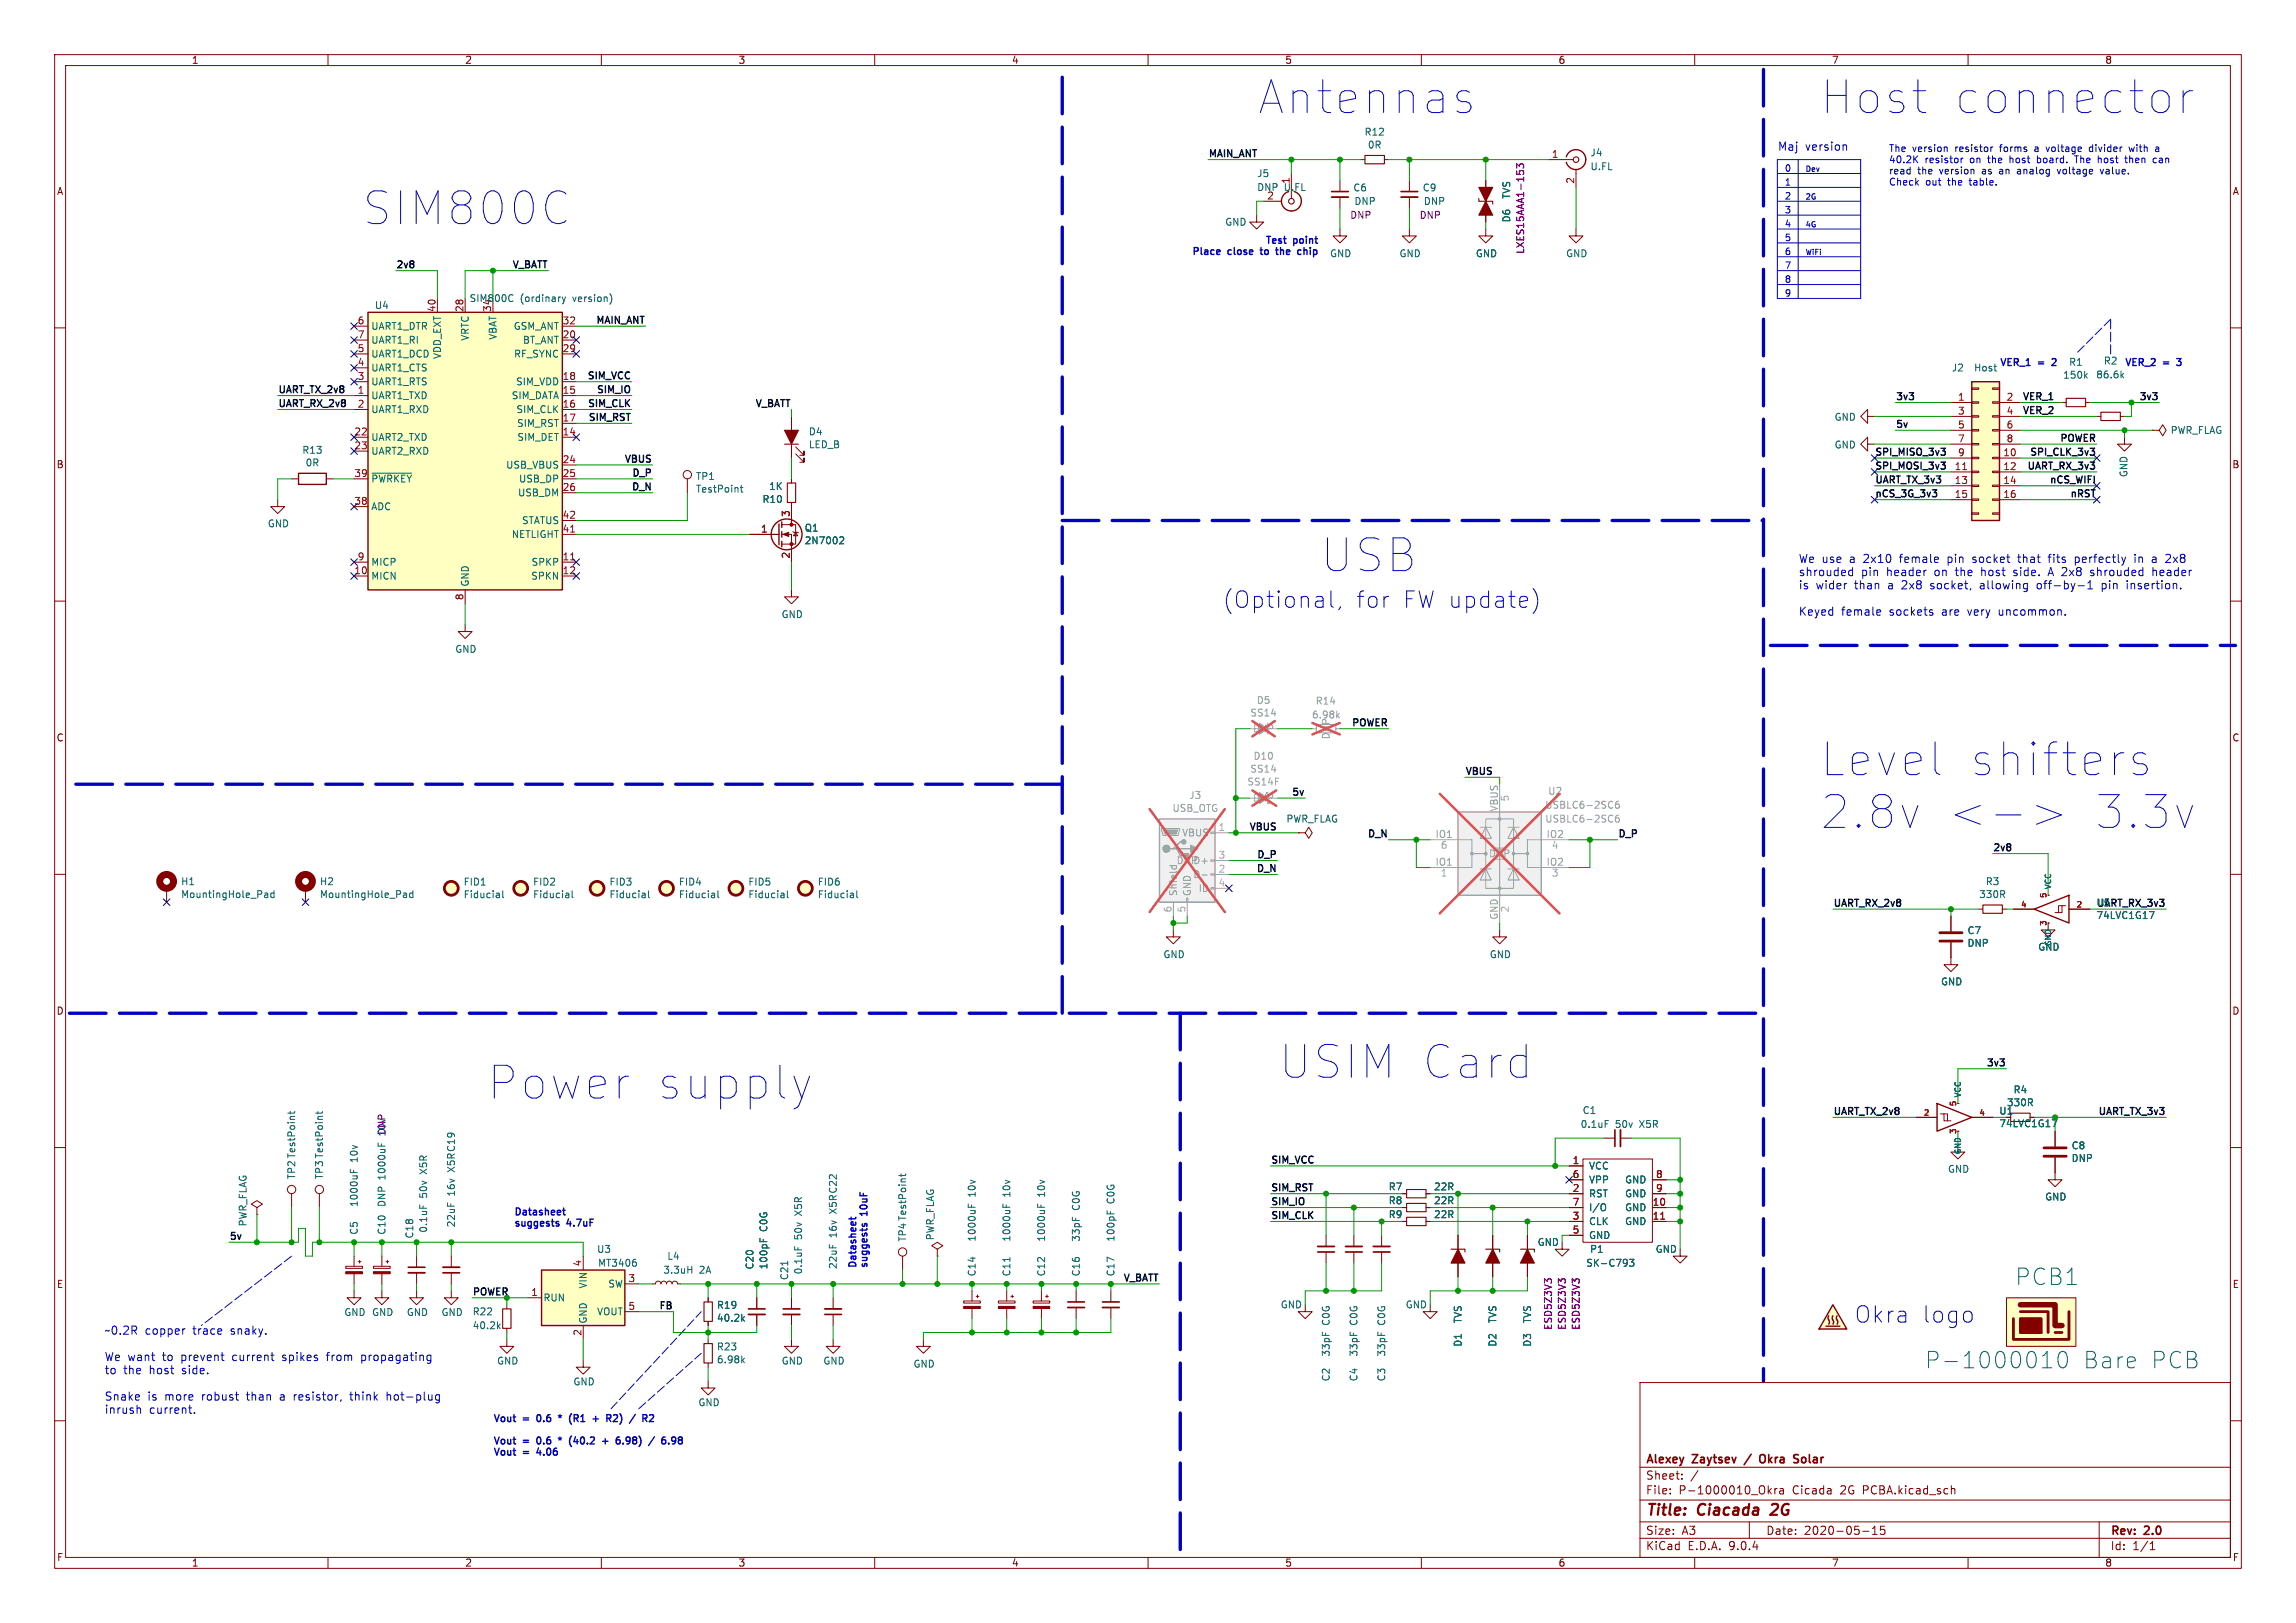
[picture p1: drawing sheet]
<svg xmlns="http://www.w3.org/2000/svg" width="420mm" height="297mm" viewBox="0 0 420 297" stroke-linecap="round" stroke-linejoin="round" font-family="sans-serif">
<defs><g id="words">
<g font-size="8.3" fill="#0000c2">
<text x="229.9" y="21.3">Antennas</text>
<text x="332.7" y="21.3">Host</text>
<text x="356.5" y="21.3">connector</text>
<text x="66" y="41.7">SIM800C</text>
<text x="241.3" y="105.2">USB</text>
<text x="332.7" y="142.5">Level</text>
<text x="359.4" y="142.5">shifters</text>
<text x="332.7" y="152.2">2.8v</text>
<text x="355.4" y="152.2">&lt;-&gt;</text>
<text x="381.5" y="152.2">3.3v</text>
<text x="233.7" y="197.9">USIM Card</text>
<text x="88.9" y="201.7">Power</text>
<text x="119.3" y="201.7">supply</text>
</g>
<g font-size="4.2" fill="#0000c2">
<text x="223.5" y="111.5">(Optional,</text>
<text x="247.8" y="111.5">for</text>
<text x="256.2" y="111.5">FW update)</text>
<text x="339.1" y="242.3">Okra</text>
<text x="351.4" y="242.3">logo</text>
</g>
<g font-size="4.2" fill="#006464">
<text x="368.6" y="235.4">PCB1</text>
<text x="352.1" y="250.6">P-1000010</text>
<text x="381" y="250.6">Bare</text>
<text x="393.2" y="250.6">PCB</text>
</g>
<g font-size="2.8" fill="#840000">
<text x="301" y="277.9">Title:</text>
<text x="310.6" y="277.9">Ciacada</text>
<text x="324.9" y="277.9">2G</text>
</g>
<g font-size="2.1" fill="#0000c2">
<text x="325.1" y="27.7">Maj</text>
<text x="330.2" y="27.7">version</text>
<text x="328.9" y="103.1">We use</text>
<text x="328.9" y="105.5">shrouded</text>
<text x="328.9" y="108">is</text>
<text x="332.2" y="108">wider</text>
<text x="338.4" y="103.1">a</text>
<text x="339.3" y="108">than</text>
<text x="340.4" y="105.5">pin</text>
<text x="341" y="103.1">2x10</text>
<text x="345.2" y="105.5">header</text>
<text x="345.5" y="108">a</text>
<text x="347.8" y="103.1">female</text>
<text x="348.2" y="108">2x8</text>
<text x="353.6" y="108">socket,</text>
<text x="354" y="105.5">on</text>
<text x="356.7" y="103.1">pin</text>
<text x="358" y="105.5">the</text>
<text x="361.4" y="103.1">socket</text>
<text x="362.8" y="108">allowing</text>
<text x="362.8" y="105.5">host</text>
<text x="368.9" y="105.5">side.</text>
<text x="369.9" y="103.1">that</text>
<text x="373.3" y="108">off-by-1</text>
<text x="375.5" y="105.5">A 2x8</text>
<text x="375.6" y="103.1">fits</text>
<text x="380.6" y="103.1">perfectly</text>
<text x="383.4" y="105.5">shrouded</text>
<text x="385.4" y="108">pin</text>
<text x="390.1" y="108">insertion.</text>
<text x="391.7" y="103.1">in</text>
<text x="394.9" y="105.5">header</text>
<text x="395" y="103.1">a</text>
<text x="397.7" y="103.1">2x8</text>
<text x="328.9" y="112.8">Keyed</text>
<text x="336.8" y="112.8">female</text>
<text x="345.7" y="112.8">sockets</text>
<text x="355.4" y="112.8">are</text>
<text x="360.2" y="112.8">very</text>
<text x="366" y="112.8">uncommon.</text>
<text x="19" y="244.4">~0.2R</text>
<text x="26.5" y="244.4">copper</text>
<text x="35.4" y="244.4">trace</text>
<text x="42.4" y="244.4">snaky.</text>
<text x="19" y="249.2">We want</text>
<text x="19" y="251.6">to</text>
<text x="22.6" y="251.6">the</text>
<text x="27.4" y="251.6">host</text>
<text x="29.8" y="249.2">to</text>
<text x="33.3" y="249.2">prevent</text>
<text x="33.4" y="251.6">side.</text>
<text x="42.8" y="249.2">current</text>
<text x="52.1" y="249.2">spikes</text>
<text x="60.4" y="249.2">from</text>
<text x="66.8" y="249.2">propagating</text>
<text x="19" y="256.4">Snake</text>
<text x="27" y="256.4">is</text>
<text x="30.2" y="256.4">more</text>
<text x="37.1" y="256.4">robust</text>
<text x="45.4" y="256.4">than</text>
<text x="51.7" y="256.4">a</text>
<text x="54.3" y="256.4">resistor,</text>
<text x="64.8" y="256.4">think</text>
<text x="71.6" y="256.4">hot-plug</text>
<text x="19" y="258.8">inrush</text>
<text x="27.3" y="258.8">current.</text>
</g>
<g font-size="2.1" fill="#840000">
<text x="301" y="268.2">Alexey</text>
<text x="309.7" y="268.2">Zaytsev</text>
<text x="323.2" y="268.2">Okra</text>
<text x="330" y="268.2">Solar</text>
<text x="301" y="273.7">File:</text>
<text x="301" y="271">Sheet:</text>
<text x="307.1" y="273.7">P-1000010_Okra</text>
<text x="327.9" y="273.7">Cicada</text>
<text x="336.8" y="273.7">2G PCBA.kicad_sch</text>
<text x="301" y="281.1">Size:</text>
<text x="307.6" y="281.1">A3</text>
<text x="323" y="281.1">Date:</text>
<text x="330" y="281.1">2020-05-15</text>
<text x="386" y="281.3">Rev:</text>
<text x="392.4" y="281.3">2.0</text>
<text x="301" y="283.9">KiCad</text>
<text x="308.7" y="283.9">E.D.A.</text>
<text x="316.3" y="283.9">9.0.4</text>
<text x="386" y="283.9">Id:</text>
<text x="390.1" y="283.9">1/1</text>
</g>
<g font-size="1.8" fill="#840000">
<text x="35" y="11.9">1</text>
<text x="85" y="11.9">2</text>
<text x="135" y="11.9">3</text>
<text x="185" y="11.9">4</text>
<text x="235" y="11.9">5</text>
<text x="285" y="11.9">6</text>
<text x="335" y="11.9">7</text>
<text x="385" y="11.9">8</text>
<text x="10.3" y="35.9">A</text>
<text x="408.3" y="35.9">A</text>
<text x="10.3" y="85.9">B</text>
<text x="408.2" y="85.9">B</text>
<text x="10.3" y="135.9">C</text>
<text x="408.2" y="135.9">C</text>
<text x="10.3" y="185.9">D</text>
<text x="408.2" y="185.9">D</text>
<text x="365.6" y="204.2">U1</text>
<text x="10.3" y="235.9">E</text>
<text x="408.3" y="235.9">E</text>
<text x="10.3" y="285.9">F</text>
<text x="35" y="286.9">1</text>
<text x="85" y="286.9">2</text>
<text x="135" y="286.9">3</text>
<text x="185" y="286.9">4</text>
<text x="235" y="286.9">5</text>
<text x="285" y="286.9">6</text>
<text x="335" y="286.9">7</text>
<text x="385" y="286.9">8</text>
<text x="408.3" y="285.9">F</text>
</g>
<g font-size="1.8" fill="#0f0f0f">
<text x="221" y="28.9">MAIN_ANT</text>
<text x="72.4" y="49.2">2v8</text>
<text x="93.5" y="49.2">V_BATT</text>
<text x="108.8" y="59.3">MAIN_ANT</text>
<text x="107.2" y="69.5">SIM_VCC</text>
<text x="50.8" y="74.6">UART_RX_2v8</text>
<text x="50.8" y="72">UART_TX_2v8</text>
<text x="107.3" y="74.6">SIM_CLK</text>
<text x="107.4" y="77.1">SIM_RST</text>
<text x="108.9" y="72">SIM_IO</text>
<text x="137.9" y="74.6">V_BATT</text>
<text x="346.7" y="73.3">3v3</text>
<text x="369.7" y="73.3">VER_1</text>
<text x="369.7" y="75.8">VER_2</text>
<text x="391.1" y="73.3">3v3</text>
<text x="342.9" y="83.5">SPI_MISO_3v3</text>
<text x="346.7" y="78.4">5v</text>
<text x="371.1" y="83.5">SPI_CLK_3v3</text>
<text x="376.6" y="80.9">POWER</text>
<text x="114" y="84.7">VBUS</text>
<text x="115.3" y="89.8">D_N</text>
<text x="115.4" y="87.3">D_P</text>
<text x="342.9" y="88.5">UART_TX_3v3</text>
<text x="342.9" y="86">SPI_MOSI_3v3</text>
<text x="370.6" y="86">UART_RX_3v3</text>
<text x="374.7" y="88.5">nCS_WIFI</text>
<text x="342.9" y="91.1">nCS_3G_3v3</text>
<text x="378.4" y="91.1">nRST</text>
<text x="247" y="133">POWER</text>
<text x="268" y="141.9">VBUS</text>
<text x="236.1" y="145.7">5v</text>
<text x="228.3" y="152">VBUS</text>
<text x="249.9" y="153.3">D_N</text>
<text x="295.9" y="153.3">D_P</text>
<text x="364.5" y="155.9">2v8</text>
<text x="229.6" y="159.7">D_N</text>
<text x="229.7" y="157.1">D_P</text>
<text x="335.3" y="166">UART_RX_2v8</text>
<text x="363.1" y="195.2">3v3</text>
<text x="335.3" y="204.1">UART_TX_2v8</text>
<text x="383.6" y="204.1">UART_TX_3v3</text>
<text x="232.4" y="213">SIM_VCC</text>
<text x="232.4" y="218.1">SIM_RST</text>
<text x="232.4" y="220.6">SIM_IO</text>
<text x="41.9" y="227">5v</text>
<text x="232.4" y="223.2">SIM_CLK</text>
<text x="86.4" y="237.1">POWER</text>
<text x="120.3" y="239.7">FB</text>
<text x="205.2" y="234.6">V_BATT</text>
</g>
<g font-size="1.8" fill="#006464">
<text x="249.5" y="25">R12</text>
<text x="250.1" y="27.4">0R</text>
<text x="290.8" y="28.8">J4</text>
<text x="229.9" y="32.6">J5</text>
<text x="229.9" y="35.2">DNP</text>
<text x="234.9" y="35.2">U.FL</text>
<text x="247.5" y="35.2">C6</text>
<text x="260.2" y="35.2">C9</text>
<text x="290.8" y="31.3">U.FL</text>
<text x="224" y="41.5">GND</text>
<text x="247.7" y="37.7">DNP</text>
<text x="260.4" y="37.7">DNP</text>
<text x="276.5" y="40.8" transform="rotate(-90 276.5 40.8)">D6</text>
<text x="276.5" y="36.5" transform="rotate(-90 276.5 36.5)">TVS</text>
<text x="243.2" y="47.3">GND</text>
<text x="255.9" y="47.3">GND</text>
<text x="269.9" y="47.3">GND</text>
<text x="286.4" y="47.3">GND</text>
<text x="68.5" y="56.7">U4</text>
<text x="85.8" y="55.5">SIM800C</text>
<text x="89.9" y="57.2" transform="rotate(-90 89.9 57.2)">34</text>
<text x="95.1" y="55.5">(ordinary</text>
<text x="104.9" y="55.5">version)</text>
<text x="67.8" y="60.6">UART1_DTR</text>
<text x="67.8" y="63.1">UART1_RI</text>
<text x="67.8" y="65.6">UART1_DCD</text>
<text x="80.9" y="65.8" transform="rotate(-90 80.9 65.8)">VDD_EXT</text>
<text x="86" y="62.5" transform="rotate(-90 86 62.5)">VRTC</text>
<text x="91" y="62.3" transform="rotate(-90 91 62.3)">VBAT</text>
<text x="93.9" y="60.6">GSM_ANT</text>
<text x="93.9" y="65.6">RF_SYNC</text>
<text x="95.6" y="63.1">BT_ANT</text>
<text x="67.8" y="68.2">UART1_CTS</text>
<text x="67.8" y="70.7">UART1_RTS</text>
<text x="94.3" y="70.7">SIM_VDD</text>
<text x="356.9" y="68.2">J2</text>
<text x="361" y="68.2">Host</text>
<text x="377.3" y="69.5">150k</text>
<text x="378.4" y="67.1">R1</text>
<text x="383.3" y="69.4">86.6k</text>
<text x="384.7" y="66.9">R2</text>
<text x="67.8" y="73.3">UART1_TXD</text>
<text x="67.8" y="75.8">UART1_RXD</text>
<text x="93.5" y="73.3">SIM_DATA</text>
<text x="94.4" y="75.8">SIM_CLK</text>
<text x="335.5" y="77.2">GND</text>
<text x="55.2" y="83.2">R13</text>
<text x="67.8" y="80.9">UART2_TXD</text>
<text x="67.8" y="83.4">UART2_RXD</text>
<text x="94.5" y="78.3">SIM_RST</text>
<text x="94.5" y="80.9">SIM_DET</text>
<text x="147.9" y="79.9">D4</text>
<text x="147.9" y="82.2">LED_B</text>
<text x="335.5" y="82.3">GND</text>
<text x="397" y="79.6">PWR_FLAG</text>
<text x="55.8" y="85.5">0R</text>
<text x="67.8" y="88.5">~{PWRKEY}</text>
<text x="92.5" y="86">USB_VBUS</text>
<text x="94.8" y="88.5">USB_DP</text>
<text x="127.2" y="88">TP1</text>
<text x="140.6" y="89.9">1K</text>
<text x="389.4" y="87.4" transform="rotate(-90 389.4 87.4)">GND</text>
<text x="67.8" y="93.6">ADC</text>
<text x="94.7" y="91">USB_DM</text>
<text x="127.2" y="90.3">TestPoint</text>
<text x="139.4" y="92.2">R10</text>
<text x="48.9" y="96.7">GND</text>
<text x="93.5" y="98.7">NETLIGHT</text>
<text x="95.4" y="96.1">STATUS</text>
<text x="147.1" y="97.5">Q1</text>
<text x="147.1" y="99.8">2N7002</text>
<text x="67.8" y="103.7">MICP</text>
<text x="67.8" y="106.3">MICN</text>
<text x="86" y="107.4" transform="rotate(-90 86 107.4)">GND</text>
<text x="97.1" y="106.3">SPKN</text>
<text x="97.1" y="103.7">SPKP</text>
<text x="142.9" y="113.3">GND</text>
<text x="83.2" y="119.7">GND</text>
<text x="235.2" y="150.7">PWR_FLAG</text>
<text x="33" y="162.2">H1</text>
<text x="33" y="164.5">MountingHole_Pad</text>
<text x="58.4" y="162.2">H2</text>
<text x="58.4" y="164.5">MountingHole_Pad</text>
<text x="84.7" y="162.3">FID1</text>
<text x="84.7" y="164.6">Fiducial</text>
<text x="97.4" y="162.3">FID2</text>
<text x="97.4" y="164.6">Fiducial</text>
<text x="111.4" y="162.3">FID3</text>
<text x="111.4" y="164.6">Fiducial</text>
<text x="124.1" y="162.3">FID4</text>
<text x="124.1" y="164.6">Fiducial</text>
<text x="136.8" y="162.3">FID5</text>
<text x="136.8" y="164.6">Fiducial</text>
<text x="149.5" y="162.3">FID6</text>
<text x="149.5" y="164.6">Fiducial</text>
<text x="361.9" y="164.5">330R</text>
<text x="363.1" y="162.2">R3</text>
<text x="383.3" y="166">UART_RX_3v3</text>
<text x="383.4" y="166.1">U5</text>
<text x="359.8" y="171.1">C7</text>
<text x="359.8" y="173.5">DNP</text>
<text x="383.4" y="168.4">74LVC1G17</text>
<text x="212.7" y="175.5">GND</text>
<text x="272.4" y="175.5">GND</text>
<text x="372.7" y="174.2">GND</text>
<text x="355" y="180.5">GND</text>
<text x="367" y="202.6">330R</text>
<text x="368.2" y="200.3">R4</text>
<text x="289" y="206.6">0.1uF</text>
<text x="289.4" y="204.1">C1</text>
<text x="295.5" y="206.6">50v</text>
<text x="300" y="206.6">X5R</text>
<text x="365.6" y="206.5">74LVC1G17</text>
<text x="54.2" y="215.9" transform="rotate(-90 54.2 215.9)">TP2 TestPoint</text>
<text x="59.3" y="215.9" transform="rotate(-90 59.3 215.9)">TP3 TestPoint</text>
<text x="65.6" y="212.7" transform="rotate(-90 65.6 212.7)">10v</text>
<text x="70.7" y="215.9" transform="rotate(-90 70.7 215.9)">1000uF</text>
<text x="78.3" y="214.7" transform="rotate(-90 78.3 214.7)">X5R</text>
<text x="83.4" y="214.3" transform="rotate(-90 83.4 214.3)">X5RC19</text>
<text x="290.6" y="214.2">VCC</text>
<text x="356.2" y="214.8">GND</text>
<text x="378.9" y="210.5">C8</text>
<text x="378.9" y="212.8">DNP</text>
<text x="65.6" y="221" transform="rotate(-90 65.6 221)">1000uF</text>
<text x="70.7" y="221" transform="rotate(-90 70.7 221)">DNP</text>
<text x="78.3" y="219.2" transform="rotate(-90 78.3 219.2)">50v</text>
<text x="83.4" y="218.9" transform="rotate(-90 83.4 218.9)">16v</text>
<text x="153.3" y="221.9" transform="rotate(-90 153.3 221.9)">X5RC22</text>
<text x="178.7" y="219.1" transform="rotate(-90 178.7 219.1)">10v</text>
<text x="185" y="219.1" transform="rotate(-90 185 219.1)">10v</text>
<text x="191.4" y="219.1" transform="rotate(-90 191.4 219.1)">10v</text>
<text x="197.7" y="221.5" transform="rotate(-90 197.7 221.5)">C0G</text>
<text x="204.1" y="220.3" transform="rotate(-90 204.1 220.3)">C0G</text>
<text x="253.9" y="218">R7</text>
<text x="253.9" y="220.6">R8</text>
<text x="262.2" y="218">22R</text>
<text x="262.2" y="220.6">22R</text>
<text x="290.6" y="216.8">VPP</text>
<text x="290.6" y="219.3">RST</text>
<text x="290.6" y="221.8">I/O</text>
<text x="297.2" y="216.8">GND</text>
<text x="297.2" y="219.3">GND</text>
<text x="297.2" y="221.8">GND</text>
<text x="374" y="219.9">GND</text>
<text x="45.3" y="224.5" transform="rotate(-90 45.3 224.5)">PWR_FLAG</text>
<text x="65.6" y="226.1" transform="rotate(-90 65.6 226.1)">C5</text>
<text x="70.7" y="226.1" transform="rotate(-90 70.7 226.1)">C10</text>
<text x="75.8" y="226.7" transform="rotate(-90 75.8 226.7)">C18</text>
<text x="78.3" y="225.7" transform="rotate(-90 78.3 225.7)">0.1uF</text>
<text x="83.4" y="224.7" transform="rotate(-90 83.4 224.7)">22uF</text>
<text x="140.6" y="225.4" transform="rotate(-90 140.6 225.4)">C0G</text>
<text x="146.9" y="226.9" transform="rotate(-90 146.9 226.9)">50v</text>
<text x="146.9" y="222.3" transform="rotate(-90 146.9 222.3)">X5R</text>
<text x="153.3" y="226.5" transform="rotate(-90 153.3 226.5)">16v</text>
<text x="166" y="227.3" transform="rotate(-90 166 227.3)">TP4 TestPoint</text>
<text x="171" y="227.1" transform="rotate(-90 171 227.1)">PWR_FLAG</text>
<text x="178.7" y="227.3" transform="rotate(-90 178.7 227.3)">1000uF</text>
<text x="185" y="227.3" transform="rotate(-90 185 227.3)">1000uF</text>
<text x="191.4" y="227.3" transform="rotate(-90 191.4 227.3)">1000uF</text>
<text x="197.7" y="227.3" transform="rotate(-90 197.7 227.3)">33pF</text>
<text x="204.1" y="227.3" transform="rotate(-90 204.1 227.3)">100pF</text>
<text x="253.9" y="223.1">R9</text>
<text x="262.2" y="223.1">22R</text>
<text x="290.6" y="224.4">CLK</text>
<text x="290.6" y="226.9">GND</text>
<text x="297.2" y="224.4">GND</text>
<text x="109.1" y="229.5">U3</text>
<text x="109.3" y="232">MT3406</text>
<text x="121.2" y="233.3">3.3uH</text>
<text x="122" y="230.7">L4</text>
<text x="127.9" y="233.3">2A</text>
<text x="138" y="232.4" transform="rotate(-90 138 232.4)">C20</text>
<text x="140.6" y="232.4" transform="rotate(-90 140.6 232.4)">100pF</text>
<text x="146.9" y="233.3" transform="rotate(-90 146.9 233.3)">0.1uF</text>
<text x="153.3" y="232.3" transform="rotate(-90 153.3 232.3)">22uF</text>
<text x="178.7" y="233.7" transform="rotate(-90 178.7 233.7)">C14</text>
<text x="185" y="233.7" transform="rotate(-90 185 233.7)">C11</text>
<text x="191.4" y="233.7" transform="rotate(-90 191.4 233.7)">C12</text>
<text x="197.7" y="233.7" transform="rotate(-90 197.7 233.7)">C16</text>
<text x="204.1" y="233.7" transform="rotate(-90 204.1 233.7)">C17</text>
<text x="281.2" y="228.2">GND</text>
<text x="290.1" y="232">SK-C793</text>
<text x="290.8" y="229.5">P1</text>
<text x="302.8" y="229.5">GND</text>
<text x="99.3" y="238.4">RUN</text>
<text x="107.5" y="235.9" transform="rotate(-90 107.5 235.9)">VIN</text>
<text x="111.2" y="235.8">SW</text>
<text x="131" y="239.7">R19</text>
<text x="144.4" y="234.4" transform="rotate(-90 144.4 234.4)">C21</text>
<text x="234.2" y="239.6">GND</text>
<text x="257" y="239.6">GND</text>
<text x="62.9" y="241">GND GND</text>
<text x="74.3" y="241">GND</text>
<text x="80.7" y="241">GND</text>
<text x="86.4" y="240.9">R22</text>
<text x="86.4" y="243.4">40.2k</text>
<text x="107.5" y="242.3" transform="rotate(-90 107.5 242.3)">GND</text>
<text x="109.1" y="240.9">VOUT</text>
<text x="131" y="242.1">40.2k</text>
<text x="243.4" y="242.5" transform="rotate(-90 243.4 242.5)">C0G</text>
<text x="248.5" y="242.5" transform="rotate(-90 248.5 242.5)">C0G</text>
<text x="253.6" y="242.5" transform="rotate(-90 253.6 242.5)">C0G</text>
<text x="267.6" y="242.2" transform="rotate(-90 267.6 242.2)">TVS</text>
<text x="273.9" y="242.2" transform="rotate(-90 273.9 242.2)">TVS</text>
<text x="280.3" y="242.2" transform="rotate(-90 280.3 242.2)">TVS</text>
<text x="90.8" y="249.9">GND</text>
<text x="131" y="247.3">R23</text>
<text x="131" y="249.7">6.98k</text>
<text x="142.9" y="249.9">GND</text>
<text x="150.5" y="249.9">GND</text>
<text x="167" y="250.5">GND</text>
<text x="243.4" y="248.3" transform="rotate(-90 243.4 248.3)">33pF</text>
<text x="248.5" y="248.3" transform="rotate(-90 248.5 248.3)">33pF</text>
<text x="253.6" y="248.3" transform="rotate(-90 253.6 248.3)">33pF</text>
<text x="267.6" y="246.5" transform="rotate(-90 267.6 246.5)">D1</text>
<text x="273.9" y="246.5" transform="rotate(-90 273.9 246.5)">D2</text>
<text x="280.3" y="246.5" transform="rotate(-90 280.3 246.5)">D3</text>
<text x="104.8" y="253.7">GND</text>
<text x="127.7" y="257.5">GND</text>
<text x="243.4" y="252.9" transform="rotate(-90 243.4 252.9)">C2</text>
<text x="248.5" y="252.9" transform="rotate(-90 248.5 252.9)">C4</text>
<text x="253.6" y="252.9" transform="rotate(-90 253.6 252.9)">C3</text>
</g>
<g font-size="1.8" fill="#a90000">
<text x="283.8" y="29">1</text>
<text x="236" y="33.7" transform="rotate(-90 236 33.7)">1</text>
<text x="288" y="33.7" transform="rotate(-90 288 33.7)">2</text>
<text x="231.7" y="36.6">2</text>
<text x="65.3" y="59.4">6</text>
<text x="79.8" y="57.2" transform="rotate(-90 79.8 57.2)">40</text>
<text x="84.8" y="57.2" transform="rotate(-90 84.8 57.2)">28</text>
<text x="102.8" y="59.4">32</text>
<text x="65.3" y="62">7</text>
<text x="65.3" y="64.5">5</text>
<text x="102.8" y="62">20</text>
<text x="102.8" y="64.5">29</text>
<text x="65.3" y="67.1">4</text>
<text x="65.3" y="69.6">3</text>
<text x="102.8" y="69.6">18</text>
<text x="65.3" y="72.1">1</text>
<text x="65.3" y="74.7">2</text>
<text x="102.8" y="72.1">15</text>
<text x="102.8" y="74.7">16</text>
<text x="102.8" y="77.2">17</text>
<text x="358.1" y="73.4">1</text>
<text x="358.1" y="75.9">3</text>
<text x="367" y="73.4">2</text>
<text x="367" y="75.9">4</text>
<text x="64.7" y="79.8">22</text>
<text x="64.7" y="82.3">23</text>
<text x="102.8" y="79.8">14</text>
<text x="358.1" y="78.5">5</text>
<text x="358.1" y="81">7</text>
<text x="358.1" y="83.6">9</text>
<text x="366.4" y="83.6">10</text>
<text x="367" y="78.5">6</text>
<text x="367" y="81">8</text>
<text x="64.7" y="87.4">39</text>
<text x="102.8" y="84.8">24</text>
<text x="102.8" y="87.4">25</text>
<text x="102.8" y="89.9">26</text>
<text x="357.5" y="86.1">11</text>
<text x="357.5" y="88.6">13</text>
<text x="366.4" y="86.1">12</text>
<text x="366.4" y="88.6">14</text>
<text x="64.7" y="92.5">38</text>
<text x="102.8" y="95">42</text>
<text x="144.5" y="94.7" transform="rotate(-90 144.5 94.7)">3</text>
<text x="357.5" y="91.2">15</text>
<text x="366.4" y="91.2">16</text>
<text x="102.8" y="97.5">41</text>
<text x="139.1" y="97.5">1</text>
<text x="64.7" y="105.2">10</text>
<text x="65.3" y="102.6">9</text>
<text x="102.8" y="102.6">11</text>
<text x="102.8" y="105.2">12</text>
<text x="144.5" y="102.3" transform="rotate(-90 144.5 102.3)">2</text>
<text x="84.8" y="109.9" transform="rotate(-90 84.8 109.9)">8</text>
<text x="287.6" y="213.1">1</text>
<text x="287.6" y="215.6">6</text>
<text x="302.8" y="215.6">8</text>
<text x="287.6" y="218.2">2</text>
<text x="287.6" y="220.7">7</text>
<text x="302.2" y="220.7">10</text>
<text x="302.8" y="218.2">9</text>
<text x="287.6" y="223.3">3</text>
<text x="287.6" y="225.8">5</text>
<text x="302.2" y="223.3">11</text>
<text x="106.4" y="231.8" transform="rotate(-90 106.4 231.8)">4</text>
<text x="97.1" y="237.2">1</text>
<text x="114.9" y="234.7">3</text>
<text x="114.9" y="239.8">5</text>
<text x="106.4" y="244.5" transform="rotate(-90 106.4 244.5)">2</text>
</g>
<g font-size="1.8" fill="#0000c2">
<text x="345.4" y="27.9">The</text>
<text x="345.4" y="30">40.2K</text>
<text x="349.8" y="27.9">version</text>
<text x="352.1" y="30">resistor</text>
<text x="357.8" y="27.9">resistor</text>
<text x="360.5" y="30">on</text>
<text x="364" y="30">the</text>
<text x="366.1" y="27.9">forms</text>
<text x="368.1" y="30">host</text>
<text x="372.7" y="27.9">a</text>
<text x="373.3" y="30">board.</text>
<text x="375" y="27.9">voltage</text>
<text x="380.5" y="30">The</text>
<text x="383.1" y="27.9">divider</text>
<text x="384.8" y="30">host</text>
<text x="390.1" y="30">then</text>
<text x="390.6" y="27.9">with</text>
<text x="395.3" y="30">can</text>
<text x="345.4" y="32">read</text>
<text x="345.4" y="34">Check</text>
<text x="350.8" y="32">the</text>
<text x="352.2" y="34">out</text>
<text x="354.9" y="32">version</text>
<text x="356.4" y="34">the</text>
<text x="360.6" y="34">table.</text>
<text x="362.9" y="32">as</text>
<text x="366.2" y="32">an</text>
<text x="369.7" y="32">analog</text>
<text x="377.3" y="32">voltage</text>
<text x="385.3" y="32">value.</text>
<text x="217.8" y="46.7">Place</text>
<text x="224.5" y="46.7">close</text>
<text x="231" y="46.7">to</text>
<text x="231.2" y="44.7">Test</text>
<text x="234.4" y="46.7">the</text>
<text x="236.5" y="44.7">point</text>
<text x="238.8" y="46.7">chip</text>
<text x="365.8" y="67.1">VER_1</text>
<text x="372.9" y="67.1">=</text>
<text x="376" y="67.1">2</text>
<text x="388.6" y="67.1">VER_2</text>
<text x="395.8" y="67.1">=</text>
<text x="398.8" y="67.1">3</text>
<text x="94" y="222.5">Datasheet</text>
<text x="94" y="224.5">suggests</text>
<text x="103.8" y="224.5">4.7uF</text>
<text x="158.7" y="222.3" transform="rotate(-90 158.7 222.3)">10uF</text>
<text x="156.7" y="232.2" transform="rotate(-90 156.7 232.2)">Datasheet</text>
<text x="158.7" y="232.2" transform="rotate(-90 158.7 232.2)">suggests</text>
<text x="90.2" y="260.3">Vout</text>
<text x="95.8" y="260.3">=</text>
<text x="98.8" y="260.3">0.6</text>
<text x="103.3" y="260.3">*</text>
<text x="105.7" y="260.3">(R1</text>
<text x="110.6" y="260.3">+</text>
<text x="113.6" y="260.3">R2)</text>
<text x="118.4" y="260.3">/</text>
<text x="90.2" y="264.4">Vout</text>
<text x="90.2" y="266.4">Vout</text>
<text x="95.8" y="264.4">=</text>
<text x="95.8" y="266.4">=</text>
<text x="98.8" y="264.4">0.6</text>
<text x="98.8" y="266.4">4.06</text>
<text x="103.3" y="264.4">*</text>
<text x="105.7" y="264.4">(40.2</text>
<text x="112.3" y="264.4">+</text>
<text x="115.4" y="264.4">6.98)</text>
<text x="121.9" y="264.4">/</text>
<text x="124.7" y="264.4">6.98</text>
</g>
<g font-size="1.8" fill="#840084">
<text x="246.9" y="40.2">DNP</text>
<text x="259.6" y="40.2">DNP</text>
<text x="279" y="46.5" transform="rotate(-90 279 46.5)">LXES15AAA1-153</text>
<text x="70.7" y="207.8" transform="rotate(-90 70.7 207.8)">DNP</text>
<text x="70.7" y="207.7" transform="rotate(-90 70.7 207.7)">10v</text>
<text x="284.1" y="243.4" transform="rotate(-90 284.1 243.4)">ESD5Z3V3</text>
<text x="286.6" y="243.4" transform="rotate(-90 286.6 243.4)">ESD5Z3V3</text>
<text x="289.2" y="243.4" transform="rotate(-90 289.2 243.4)">ESD5Z3V3</text>
</g>
<g font-size="1.8" fill="#989898">
<text x="228.6" y="131.3">SS14</text>
<text x="229.8" y="129">D5</text>
<text x="239.9" y="131.7">6.98k</text>
<text x="240.6" y="129.1">R14</text>
<text x="228.6" y="141.6">SS14</text>
<text x="229.2" y="139.2">D10</text>
<text x="214.4" y="148.8">USB_OTG</text>
<text x="217.5" y="146.4">J3</text>
<text x="274.1" y="148.6" transform="rotate(-90 274.1 148.6)">VBUS</text>
<text x="282.6" y="148.2">USBLC6-2SC6</text>
<text x="283.1" y="145.6">U2</text>
<text x="216.1" y="153.3">VBUS</text>
<text x="262.5" y="153.4">IO1</text>
<text x="282.8" y="153.4">IO2</text>
<text x="218.2" y="160.9">D-</text>
<text x="262.5" y="158.5">IO1</text>
<text x="282.8" y="158.5">IO2</text>
<text x="215.5" y="164.1" transform="rotate(-90 215.5 164.1)">Shield</text>
<text x="218" y="164.1" transform="rotate(-90 218 164.1)">GND</text>
<text x="219.2" y="163.4">ID</text>
<text x="274.1" y="168.4" transform="rotate(-90 274.1 168.4)">GND</text>
</g>
<g font-size="1.8" fill="#a1a1a1">
<text x="229.1" y="134.2">DNP</text>
<text x="243.4" y="135.4" transform="rotate(-90 243.4 135.4)">DNP</text>
<text x="228.1" y="143.9">SS14F</text>
<text x="229.1" y="146.9">DNP</text>
<text x="282.6" y="150.7">USBLC6-2SC6</text>
<text x="215.1" y="158.3">DNPD+</text>
<text x="272.3" y="157.1">DNP</text>
</g>
<g font-size="1.8" fill="#aaa">
<text x="276.3" y="146.8" transform="rotate(-90 276.3 146.8)">5</text>
<text x="222.8" y="152.1">1</text>
<text x="263.5" y="155.7">6</text>
<text x="283.8" y="155.7">4</text>
<text x="222.8" y="157.2">3</text>
<text x="222.8" y="159.8">2</text>
<text x="263.5" y="160.7">1</text>
<text x="283.8" y="160.7">3</text>
<text x="214.4" y="167.1" transform="rotate(-90 214.4 167.1)">6</text>
<text x="216.9" y="167.1" transform="rotate(-90 216.9 167.1)">5</text>
<text x="222.8" y="162.3">4</text>
<text x="276.3" y="167.1" transform="rotate(-90 276.3 167.1)">2</text>
</g>
<g font-size="1.7" fill="#0000c2">
<text x="326.4" y="34">1</text>
<text x="326.4" y="31.5">0</text>
<text x="326.4" y="39.1">3</text>
<text x="326.4" y="36.6">2</text>
<text x="326.4" y="41.7">4</text>
<text x="326.4" y="46.7">6</text>
<text x="326.4" y="44.2">5</text>
<text x="326.4" y="51.8">8</text>
<text x="326.4" y="49.3">7</text>
<text x="326.4" y="54.4">9</text>
</g>
<g font-size="1.4" fill="#0000c2">
<text x="330.2" y="31.5">Dev</text>
<text x="330.2" y="41.7">4G</text>
<text x="330.2" y="36.6">2G</text>
<text x="330.2" y="46.7">WiFi</text>
</g>
<g font-size="1.4" fill="#a90000">
<text x="369.6" y="166.1">4</text>
<text x="374.4" y="164.4" transform="rotate(-90 374.4 164.4)">5</text>
<text x="379.8" y="166.1">2</text>
<text x="374.4" y="169.5" transform="rotate(-90 374.4 169.5)">3</text>
<text x="357.9" y="202.5" transform="rotate(-90 357.9 202.5)">5</text>
<text x="351.8" y="204.2">2</text>
<text x="357.9" y="207.6" transform="rotate(-90 357.9 207.6)">3</text>
<text x="362" y="204.2">4</text>
</g>
<g font-size="1.4" fill="#006464">
<text x="375.4" y="162.8" transform="rotate(-90 375.4 162.8)">VCC</text>
<text x="375.4" y="173.3" transform="rotate(-90 375.4 173.3)">GND</text>
<text x="358.9" y="200.9" transform="rotate(-90 358.9 200.9)">VCC</text>
<text x="358.9" y="211.4" transform="rotate(-90 358.9 211.4)">GND</text>
</g>
</g></defs>
<g fill="none" stroke="#840000" stroke-width=".18">
<path d="M10 10h400v277h-400zM12 12h396v273h-396zM60 10v2M110 10v2M160 10v2M210 10v2M260 10v2M310 10v2M360 10v2M10 60h2M408 60h2M10 110h2"/>
<path d="M408 110h2M10 160h2M408 160h2M356.9 172.5v4h1.2l-1.2 1.3-1.3-1.3h1.3M356.9 167.6v2.8M10 210h2M358.1 209.6v1.2h1.3l-1.3 1.3-1.2-1.3h1.2M408 210h2M76.2 236.2v1.3h1.3l-1.3 1.3-1.3-1.3h1.3M300 253h108v32h-108zM10 260h2M300 278.5h108"/>
<path d="M300 274.5h108M300 268.5h108M305.5 273.2v.2M305.5 272.5v.1M307.7 270.5v.2M307.7 269.8v.1M310.6 269.1l-1.3 1.9M320 278.5v3M323.6 272.8l.4 .6M324 272.4l-.6 .6M324.7 272.4v1M325.1 272.4l-.3 .1-.1 .2"/>
<path d="M325.6 272.5h.6v.9M326.2 272.7l-.5 .1a.29 .29 0 0 0-.2 .3 .29 .29 0 0 0 .2 .3l.5-.1M342.5 279.7l.4-.4v1.5M344.7 279.3h-.7l-.1 .7 .3-.1h.5l.1 .2-.1 .5-.2 .2-.6-.2M357.2 272.4h.2l.2 .2v.8M384 278.5v6.5M408 260h2M60 285v2M110 285v2M160 285v2M210 285v2M260 285v2"/>
<path d="M300 281.5h108M310 285v2M340.7 280.2h1.2M342.5 280.8h.9M360 285v2M393.3 283.6h.9M393.3 282.5l.4-.4v1.5"/>
</g>
<path d="M325.1 276.1l-1.3 1.1h1.2" fill="none" stroke="#840000" stroke-width=".4"/>
<path d="M320.3 266.1l-1.3 1.9M322.7 266.3a.5 .5 0 0 0-.5-.1 .5 .5 0 0 0-.3 .5v.5a.5 .5 0 0 0 .3 .4 .5 .5 0 0 0 .5 0M328.4 266.2l.6 .1M328.4 266.9l.4 .1 .2 .4-.3 .3h-.4" fill="none" stroke="#840000" stroke-width=".3"/>
<path d="M354.8 170.7h4.1M354.8 172.2h4.1" fill="none" stroke="#840000" stroke-width=".51"/>
<path d="M335.3 238.8l2.5 4.4h-5.1z" fill="#ffffc2"/>
<path d="M335.3 238.8l2.5 4.4h-5.1zM334 242.7h2.5M334.5 240.8a1.18 1.18 0 0 0 .1 1.2l-.1 .3M335.3 240.8a1.16 1.16 0 0 0 .1 1.2l-.1 .3M336 240.8l-.1 .4 .3 .6-.2 .5" fill="none" stroke="#840000" stroke-width=".25"/>
<path d="M288.3 41.9v1.3h1.3l-1.3 1.3-1.3-1.3h1.3M341.6 76.2v-1.3l-1.2 1.3 1.2 1.3v-1.3h1.3M341.6 81.3v-1.3l-1.2 1.3 1.2 1.3v-1.3h1.3M274.3 170.2v1.3h1.3l-1.3 1.2-1.3-1.2h1.3M92.7 245.1v1.3h1.3l-1.3 1.2-1.3-1.2h1.3M106.7 248.9v1.3h1.2l-1.2 1.3-1.3-1.3h1.3" fill="none" stroke="#840000" stroke-width=".18"/>
<path d="M266.7 148.6h15.2v15.2h-15.2z" fill="#f0f0f0"/>
<path d="M266.7 148.6h15.2v15.2h-15.2z" fill="none" stroke="#a1a1a1" stroke-width=".25"/>
<g fill="none" stroke="#a1a1a1" stroke-width=".18">
<path d="M261.6 153.7h7.6v2.5h2.6M269.2 156.2v2.6h-7.6M270.8 151.4h2M270.8 159h2M271.8 149.9h5.1v12.7h-5.1zM271.8 151.4l1 2h-2zM271.8 159l1 2h-2zM274.3 143.5v25.4M275.8 151.4h2.1M275.8 159h2.1M276.9 151.4l1 2h-2.1zM276.9 159l1 2h-2.1z"/>
<path d="M279.4 156.2v2.6h7.6M287 153.7h-7.6v2.5h-2.5M296.1 149.2h-.4a.86 .86 0 0 0 0 1.2l.5-.1v-.4l-.2-.2h-.3l-.2 .2"/>
</g>
<g fill="#a1a1a1" stroke="#a1a1a1" stroke-width=".18">
<circle cx="269.2" cy="156.2" r=".25"/>
<circle cx="271.8" cy="156.2" r=".25"/>
<circle cx="274.3" cy="149.9" r=".25"/>
<circle cx="274.3" cy="162.6" r=".25"/>
<circle cx="276.9" cy="156.2" r=".25"/>
<circle cx="279.4" cy="156.2" r=".25"/>
</g>
<path d="M296.1 146.6l-.4 .1a.86 .86 0 0 0 0 1.2l.5-.1v-.4l-.2-.3h-.3l-.2 .3" fill="none" stroke="#989898" stroke-width=".18"/>
<path d="M263.4 145.3l21.9 21.9M285.3 145.3l-21.9 21.9" fill="none" stroke="#e65255" stroke-width=".46"/>
<path d="M99.1 232.4h15.2v10.2h-15.2z" fill="#ffffc2"/>
<path d="M99.1 232.4h15.2v10.2h-15.2z" fill="none" stroke="#840000" stroke-width=".25"/>
<g fill="none" stroke="#840000" stroke-width=".18">
<path d="M237.5 152.4h1.3l.6-1 .6 1-.6 1-.6-1M237.5 152.4h.1M96.5 237.5h2.6M106.7 229.9v2.5M114.3 234.9h2.5M152.4 237.5v2M165.1 229.9v2.5M106.7 242.6v2.5M114.3 240h2.5M152.4 245.1v1.3h1.3l-1.3 1.2-1.3-1.2h1.3M152.4 240.5v2.1"/>
<circle cx="165.1" cy="229.1" r=".76"/>
</g>
<path d="M164.8 214.8v.5M165.7 214.8l-.2 .3h-1.1M116.3 231l.1 .2-.1 .5" fill="none" stroke="#006464" stroke-width=".18"/>
<path d="M150.9 240.5h3" fill="none" stroke="#840000" stroke-width=".3"/>
<path d="M150.9 239.5h3" fill="none" stroke="#840000" stroke-width=".33"/>
<path d="M212.1 149.9h10.1v15.2h-10.1z" fill="#f0f0f0"/>
<path d="M212.1 149.9h10.1v15.2h-10.1zM214.6 155.3h.7l.6 1.3h1.3M215.3 155.3h2.5M216.5 154.1h-.6l-1.3 1.2h-.6" fill="none" stroke="#a1a1a1" stroke-width=".25"/>
<path d="M212.5 151.6h3.3v.3l-.3 1h-2.8zM221.5 152.3h.7v.2h-.7zM221.5 157.4h.7v.2h-.7zM221.5 159.9h.7v.2h-.7zM222.2 152.4h2.6M222.2 157.5h2.6M214.6 165.1v2.5M217 164.3h.3v.8h-.3zM217.2 165.1v2.5M221.5 162.4h.7v.3h-.7zM222.2 160h2.6M222.2 162.6h2.6" fill="none" stroke="#a1a1a1" stroke-width=".18"/>
<path d="M212.9 151.9h2.5l-.3 .8h-2z" fill="#a1a1a1" stroke="#a1a1a1" stroke-width=".18"/>
<g fill="#a1a1a1" stroke="#a1a1a1" stroke-width=".25">
<path d="M216.7 156.2h.7v.8h-.7z"/>
<path d="M217.8 154.7l1.3 .6-1.3 .7z"/>
<circle cx="213.4" cy="155.3" r=".63"/>
<circle cx="216.5" cy="154.1" r=".38"/>
</g>
<path d="M213.9 158.4h1.3M214.4 158.4v.4M219.9 160.1h.9" fill="none" stroke="#989898" stroke-width=".18"/>
<path d="M210.3 148.1l13.8 18.8M224.1 148.1l-13.8 18.8" fill="none" stroke="#e65255" stroke-width=".46"/>
<g fill="none" stroke="#840000" stroke-width=".18">
<path d="M144.8 76.2v7.6M393.7 78.7h1.3l.6-1 .6 1-.6 1.1-.6-1.1M393.7 78.7h.1M125.7 87.6v2.6M137.2 97.8h5.3M143 97.8h1.8v5.1M143 96h1.8M144.8 96h.7v3.6h-2.5M144.8 87.6v.8M144.8 91.9v4.1M145 97.3l.2 .1h.7l.1 .1M145.5 83.1l1.6 1.5v-.8v.8h-.8"/>
<path d="M145.5 81.8l1.6 1.5v-.7v.7h-.8M145.5 97.4l.4 .6h-.7zM30.5 162.6v2.5M55.9 162.6v2.5M214.6 170.2v1.3h1.3l-1.3 1.2-1.2-1.2h1.2M53.3 218.4v2.6M58.4 218.4v2.6M256.5 218.4h.8M260.9 218.4h.7M287 218.4h2.6M287 213.4h2.6M287 215.9h2.6"/>
<path d="M289.6 212.1h12.7v15.2h-12.7zM293.4 208.3h2M296.4 208.3h2M302.3 218.4h2.5M302.3 215.9h2.5M76.2 229.9v2M76.2 232.9v2M82.5 236.2v1.3h1.3l-1.3 1.3-1.2-1.3h1.2M92.7 238.8v.7M119.4 234.9h.5l.1-.3 .4-.2 .4 .2 .1 .3 .2-.3 .3-.2 .4 .2 .1 .3 .2-.3 .3-.2 .4 .2 .1 .3 .2-.3 .3-.2 .4 .2 .2 .3h.5M129.5 237.5v.8M138.4 237.5v2"/>
<path d="M144.8 237.5v2M171.4 228.6l1.1-.6-1.1-.7-1 .7 1 .6v1.3M171.4 229.9h.1M176.3 238.1h3v.4h-3zM177.8 236.2v1.9M177.8 239.4v1.9M178.6 237.2h.5M178.8 237v.5M182.6 238.1h3.1v.4h-3.1zM184.1 236.2v1.9M184.1 239.4v1.9M184.9 237.2h.5"/>
<path d="M185.2 237v.5M189 238.1h3v.4h-3zM190.5 236.2v1.9M190.5 239.4v1.9M191.3 237.2h.5M191.5 237v.5M196.8 236.2v2.1M196.8 239.3v2M203.2 236.2v2.1M203.2 239.3v2M238.8 238.8v1.2h-1.3l1.3 1.3 1.2-1.3h-1.2M242.6 226.1v2"/>
<path d="M242.6 229.1v2M247.6 226.1v2M247.6 229.1v2M252.7 226.1v2M252.7 229.1v2M256.5 221h.8M256.5 223.5h.8M260.9 221h.7M260.9 223.5h.7M261.6 238.8v1.2h1.3l-1.3 1.3-1.3-1.3h1.3M266.7 226.1v7.6M273 226.1v7.6"/>
<path d="M279.4 226.1v7.6M285.7 227.3v1.3h1.3l-1.3 1.3-1.2-1.3h1.2M287 221h2.6M287 223.5h2.6M287 226.1h2.6M302.3 221h2.5M302.3 223.5h2.5M92.7 243.1v.7M129.5 252.7v1.3h1.3l-1.3 1.3-1.2-1.3h1.2M129.5 241.8v.8M129.5 245.1v.8M129.5 249.4v.8"/>
<path d="M138.4 240.5v2.1M144.8 245.1v1.3h1.2l-1.2 1.2-1.3-1.2h1.3M144.8 240.5v2.1M168.9 245.1v1.3h1.3l-1.3 1.2-1.3-1.2h1.3"/>
<circle cx="125.7" cy="86.9" r=".76"/>
<circle cx="53.3" cy="217.7" r=".76"/>
<circle cx="58.4" cy="217.7" r=".76"/>
</g>
<g fill="#840000" stroke="#840000" stroke-width=".18">
<path d="M176.3 239.1h3v.3h-3z"/>
<path d="M182.6 239.1h3.1v.3h-3.1z"/>
<path d="M143.3 97.8l1-.4v.8z"/>
<path d="M189 239.1h3v.3h-3z"/>
<circle cx="144.8" cy="96" r=".28"/>
<circle cx="144.8" cy="99.6" r=".28"/>
</g>
<g fill="none" stroke="#006464" stroke-width=".18">
<path d="M135.4 89.2h.5M135.6 88.8v1.1l.3 .2M153.8 98.2l.4 .1 .1 .3-.7 .9h.7M48.6 163.4l.3 .1 .1 .8M49 164.2l-.4 .1M49 163.7l-.4 .1M50.1 163.5l-.3-.1-.3 .3 .1 .5h.5M50.1 163v1.3M74 163.4l.3 .1 .1 .8M74.4 164.2l-.4 .1M74.4 163.7l-.4 .1M75.5 163.5l-.3-.1-.3 .3 .1 .5h.5"/>
<path d="M75.5 163v1.3M91.3 163.5l.1 .8M91.4 164.2l-.2 .1M91.4 163.7l-.2 .1M92 163v1.1l.1 .2M53.1 203.4v.5M53.9 203.4l-.2 .3h-1.1M58.2 203.4v.5M59 203.4l-.2 .3h-1.1M293.6 205h.6M76.8 220.5v.6M125.8 232.3h.7"/>
<path d="M126.5 231.7v1.3M139 226.6v.6M139.6 226.8v.4M144.1 230.8v.7M145.4 228.1v.6M177.1 220.3v.6M177.7 220.5v.4M183.5 220.3v.6M184.1 220.5v.4M184.7 230.1v.7M189.8 220.3v.6M190.4 220.5v.4"/>
<path d="M202.5 221.5v.6M203.1 221.7v.4M293.4 220.3l.1 .1a.81 .81 0 0 1-.1 1.2M298.1 230.4h.8l-.5 .5 .4 .2v.5l-.2 .1-.5-.1M91.1 242.7l.4 .4M91.5 242.3l-.5 .5M135.8 241.3l.4 .5M135.8 248.9l.4 .5M136.2 240.9l-.5 .5M136.2 248.6l-.5 .4"/>
</g>
<path d="M143.5 81.3h2.5M144 88.4h1.5v3.5h-1.5zM257.3 217.7h3.6v1.5h-3.6zM91.9 239.5h1.6v3.6h-1.6zM128.8 238.3h1.5v3.5h-1.5zM257.3 220.2h3.6v1.5h-3.6zM257.3 222.8h3.6v1.5h-3.6zM265.4 228.6h2.6v.5M271.8 228.6h2.5v.5M278.1 228.6h2.6v.5M128.8 245.9h1.5v3.5h-1.5z" fill="none" stroke="#840000" stroke-width=".2"/>
<path d="M295.4 206.8v3M74.7 231.9h3M136.9 239.5h3.1M143.3 239.5h3M195.3 238.3h3.1M201.7 238.3h3M241 229.1h3.1M246.1 229.1h3.1M251.2 229.1h3.1" fill="none" stroke="#840000" stroke-width=".3"/>
<path d="M296.4 206.8v3M74.7 232.9h3M195.3 239.3h3.1M201.7 239.3h3M241 228.1h3.1M246.1 228.1h3.1M251.2 228.1h3.1M136.9 240.5h3.1M143.3 240.5h3" fill="none" stroke="#840000" stroke-width=".33"/>
<g fill="#840000" stroke="#840000" stroke-width=".2">
<path d="M143.5 78.7h2.5l-1.2 2.6z"/>
<path d="M266.7 228.6l1.3 2.5h-2.6z"/>
<path d="M273 228.6l1.3 2.5h-2.5z"/>
<path d="M279.4 228.6l1.3 2.5h-2.6z"/>
</g>
<g fill="none" stroke="#840000" stroke-width=".25">
<path d="M142.5 95.9v3.8M143 95.5v1M143 97.3v1M143 99.1v1"/>
<circle cx="143.9" cy="97.8" r="2.82"/>
</g>
<g fill="none" stroke="#840000" stroke-width="1.3">
<circle cx="30.5" cy="161.3" r="1.27"/>
<circle cx="55.9" cy="161.3" r="1.27"/>
</g>
<circle cx="82.5" cy="162.6" r="1.27" fill="#ffffc2" stroke="#ffffc2" stroke-width=".18"/>
<circle cx="82.5" cy="162.6" r="1.27" fill="none" stroke="#840000" stroke-width=".51"/>
<path d="M283 234.5l-.5-.5v.8M283.1 234.1h.6M285.5 234.5l-.4-.5v.8M285.7 234.1h.5M288.1 234.5l-.5-.5v.8M288.2 234.1h.5" fill="none" stroke="#840084" stroke-width=".18"/>
<path d="M303.8 223.1h.7" fill="none" stroke="#a90000" stroke-width=".18"/>
<path d="M367 237.5h12.7v8.9h-12.7z" fill="#ffffc2"/>
<g fill="none" stroke="#840000" stroke-width=".18">
<path d="M229.9 39.4v1.2h1.2l-1.2 1.3-1.3-1.3h1.3M231.1 36.8h3.3M236.2 31.8v4.5M245.1 33v2.1M245.1 36.1v2M248.9 29.2h.8M253.2 29.2h.8M257.8 33v2.1M257.8 36.1v2M271.8 33v7.6M283.2 29.2h4.6M288.3 31v3.3"/>
<path d="M245.1 41.9v1.3h1.3l-1.3 1.3-1.3-1.3h1.3M257.8 41.9v1.3h1.3l-1.3 1.3-1.3-1.3h1.3M271.8 41.9v1.3h1.2l-1.2 1.3-1.3-1.3h1.3M377.2 73.7h.8M381.5 73.7h.8M383.5 76.2h.8M387.9 76.2h.7M50.8 91.4v1.3h1.3l-1.3 1.3-1.3-1.3h1.3M53.3 87.6h1.3M59.7 87.6h1.3M388.6 80v1.3h-1.3l1.3 1.3 1.3-1.3h-1.3M368.3 166.4h3.8"/>
<path d="M374.6 168.9v1.3h1.3l-1.3 1.3-1.2-1.3h1.2M377.2 165.7h-.6v1.3M377.8 165.7h-.6v1.3h-1.3M378.5 166.4h3.8M47 221l1-.7-1-.6-1 .6 1 .7v1.2M47 222.2h.1M63.2 231.7h3.1v.4h-3.1zM64.8 236.2v1.3h1.2l-1.2 1.3-1.3-1.3h1.3M64.8 229.9v1.8M64.8 233.1v1.8M65.5 230.9h.5M65.8 230.6v.5"/>
<path d="M68.3 231.7h3.1v.4h-3.1zM69.8 236.2v1.3h1.3l-1.3 1.3-1.2-1.3h1.2M69.8 229.9v1.8M69.8 233.1v1.8M70.6 230.9h.5M70.9 230.6v.5M82.5 229.9v2M82.5 232.9v2M367 237.5h12.7v8.9h-12.7z"/>
</g>
<g fill="none" stroke="#840000" stroke-width=".51">
<path d="M369.6 240h5v3.8M369.6 243.8h3.8M375.9 243.8h1.3M378.5 240v5.1h-10.2v-3.8"/>
<circle cx="95.2" cy="162.6" r="1.27"/>
<circle cx="109.2" cy="162.6" r="1.27"/>
<circle cx="121.9" cy="162.6" r="1.27"/>
<circle cx="134.6" cy="162.6" r="1.27"/>
<circle cx="147.3" cy="162.6" r="1.27"/>
</g>
<path d="M369.6 238.8h6.3v3.8h1.3" fill="none" stroke="#840000" stroke-width=".99"/>
<path d="M369.6 241.3h3.8v2.5h-3.8z" fill="#840000" stroke="#840000" stroke-width=".51"/>
<g fill="none" stroke="#006464" stroke-width=".18">
<path d="M381.5 68.7l.3 .5M381.8 68.4l-.5 .4M388.1 68.7l.4 .5M388.5 68.3l-.5 .5M104 163.5l.1 .8M104.1 164.2l-.2 .1M104.1 163.7l-.2 .1M104.7 163v1.1l.1 .2M118 163.5v.8M118 164.2l-.1 .1M118 163.7l-.1 .1M118.6 163v1.1l.2 .2"/>
<path d="M130.7 163.5v.8M130.7 164.2l-.1 .1M130.7 163.7l-.1 .1M131.3 163v1.1l.2 .2M143.4 163.5v.8M143.4 164.2l-.1 .1M143.4 163.7l-.1 .1M144 163v1.1l.2 .2M156.1 163.5v.8M156.1 164.2l-.1 .1M156.1 163.7l-.1 .1M156.7 163v1.1l.2 .2"/>
<path d="M394 166.8l-.5 1.3M64.1 214v.6M64.7 214.2v.4M69.2 209.1v.6M69.8 209.3v.4M373.6 250.3h1.7M373.6 248.2l.3-.2 .6-.7v3M376.9 247.4a.71 .71 0 0 1 1.1 .5 1.76 1.76 0 0 1-.5 2.4 .76 .76 0 0 1-.9-.6 2.33 2.33 0 0 1 .3-2.3z"/>
</g>
<path d="M243.6 35.1h3M256.3 35.1h3M81 232.9h3.1" fill="none" stroke="#840000" stroke-width=".3"/>
<path d="M243.6 36.1h3M256.3 36.1h3M81 231.9h3.1" fill="none" stroke="#840000" stroke-width=".33"/>
<g fill="none" stroke="#840000" stroke-width=".2">
<path d="M249.7 28.4h3.5v1.6h-3.5zM270.5 36.3v.5h2.5v.5M378 72.9h3.5v1.5h-3.5zM384.3 75.4h3.6v1.6h-3.6z"/>
<circle cx="236.2" cy="36.8" r=".51"/>
<circle cx="288.3" cy="29.2" r=".51"/>
</g>
<g fill="#840000" stroke="#840000" stroke-width=".18">
<path d="M68.3 232.7h3.1v.4h-3.1z"/>
<path d="M63.2 232.7h3.1v.4h-3.1z"/>
</g>
<path d="M236.7 35.1a1.81 1.81 0 0 1 1 2.7 1.81 1.81 0 0 1-2.9 .1 1.81 1.81 0 0 1 .9-2.8M286.5 28.7a1.81 1.81 0 0 1 2.8-1 1.81 1.81 0 0 1 0 3 1.81 1.81 0 0 1-2.8-1M54.6 86.6h5.1v2h-5.1zM372.1 166.4l6.4-2.6v5.1z" fill="none" stroke="#840000" stroke-width=".25"/>
<g fill="#ffffc2" stroke="#ffffc2" stroke-width=".18">
<circle cx="147.3" cy="162.6" r="1.27"/>
<circle cx="109.2" cy="162.6" r="1.27"/>
<circle cx="95.2" cy="162.6" r="1.27"/>
<circle cx="121.9" cy="162.6" r="1.27"/>
<circle cx="134.6" cy="162.6" r="1.27"/>
</g>
<path d="M228.6 133.4h1.8M231.9 133.4h1.8M240 133.4h.8M244.3 133.4h.8M228.6 146.1h1.8M231.9 146.1h1.8" fill="none" stroke="#a1a1a1" stroke-width=".18"/>
<path d="M229.1 131.9l4.1 2.9M233.2 131.9l-4.1 2.9M240.1 132.3l5 2.1M245.1 132.3l-5 2.1M229.1 144.6l4.4 2.9M233.5 144.6l-4.4 2.9" fill="none" stroke="#e65255" stroke-width=".46"/>
<path d="M240.8 132.6h3.5v1.5h-3.5z" fill="none" stroke="#a1a1a1" stroke-width=".2"/>
<path d="M244.6 130.9l.4 .5M245 130.5l-.5 .5" fill="none" stroke="#989898" stroke-width=".18"/>
<g fill="#840000" stroke="#840000" stroke-width=".2">
<path d="M270.5 34.3h2.5l-1.2 2.5z"/>
<path d="M271.8 36.8l1.2 2.6h-2.5z"/>
</g>
<path d="M277.4 30.8v-.8l.5 .4 .1-.3h.6l.1 .1-.1 .6M277.4 31.3v.6M277.9 31.4l.3-.2h.3l.2 .2" fill="none" stroke="#840084" stroke-width=".18"/>
<path d="M67.3 57.2h35.6v50.8h-35.6z" fill="#ffffc2"/>
<path d="M67.3 57.2h35.6v50.8h-35.6z" fill="none" stroke="#840000" stroke-width=".25"/>
<g fill="none" stroke="#840000" stroke-width=".18">
<path d="M64.8 59.7h2.5M80 54.6v2.6M85.1 54.6v2.6M90.2 54.6v2.6M102.9 59.7h2.5M64.8 62.2h2.5M64.8 64.8h2.5M64.8 67.3h2.5M64.8 69.9h2.5M64.8 72.4h2.5M64.8 74.9h2.5M102.9 62.2h2.5"/>
<path d="M102.9 64.8h2.5M102.9 69.9h2.5M102.9 72.4h2.5M102.9 74.9h2.5M102.9 77.5h2.5M64.8 80h2.5M64.8 82.6h2.5M64.8 87.6h2.5M64.8 92.7h2.5M102.9 80h2.5M102.9 87.6h2.5M102.9 85.1h2.5"/>
<path d="M102.9 90.2h2.5M102.9 95.3h2.5M102.9 97.8h2.5M64.8 102.9h2.5M64.8 105.4h2.5M85.1 108v2.5M102.9 102.9h2.5M102.9 105.4h2.5"/>
</g>
<path d="M93.6 53.9l.2 .1M93.8 55.1l-.2 .1M102.8 54.3l.3 .9M103.1 55.2l-.3 .4M103.4 54.3l-.3 .9M111.6 53.8a1.49 1.49 0 0 1 0 1.8M68 86.6h7.3" fill="none" stroke="#006464" stroke-width=".18"/>
<path d="M104.4 97.4h.7M104.4 102.5h.7" fill="none" stroke="#a90000" stroke-width=".18"/>
<path d="M360.7 69.9h5.1v25.4h-5.1z" fill="#ffffc2"/>
<path d="M360.7 69.9h5.1v25.4h-5.1zM354.3 201.9l6.4 2.6-6.4 2.5z" fill="none" stroke="#840000" stroke-width=".25"/>
<g fill="none" stroke="#840000" stroke-width=".18">
<path d="M271.8 33v2.6M271.8 38.1v2.5M356.9 73.7h3.8M356.9 76.2h3.8M356.9 78.7h3.8M360.7 71h1.2v.2h-1.2zM360.7 73.5h1.2v.3h-1.2zM360.7 76.1h1.2v.2h-1.2zM360.7 78.6h1.2v.3h-1.2zM364.5 71h1.3v.2h-1.3zM364.5 73.5h1.3v.3h-1.3zM364.5 76.1h1.3v.2h-1.3z"/>
<path d="M364.5 78.6h1.3v.3h-1.3zM365.8 73.7h3.8M365.8 76.2h3.8M365.8 78.7h3.8M137.2 97.8h5.3M144.8 87.6v.8M144.8 91.9v3.4M356.9 81.3h3.8M356.9 83.8h3.8M356.9 86.4h3.8M356.9 88.9h3.8M356.9 91.4h3.8"/>
<path d="M360.7 81.2h1.2v.2h-1.2zM360.7 83.7h1.2v.2h-1.2zM360.7 86.2h1.2v.3h-1.2zM360.7 88.8h1.2v.2h-1.2zM360.7 91.3h1.2v.3h-1.2zM360.7 93.9h1.2v.2h-1.2zM364.5 81.2h1.3v.2h-1.3zM364.5 83.7h1.3v.2h-1.3zM364.5 86.2h1.3v.3h-1.3zM364.5 88.8h1.3v.2h-1.3zM364.5 91.3h1.3v.3h-1.3zM364.5 93.9h1.3v.2h-1.3z"/>
<path d="M365.8 81.3h3.8M365.8 83.8h3.8M365.8 86.4h3.8M365.8 88.9h3.8M365.8 91.4h3.8M85.1 114.3v1.3h1.3l-1.3 1.2-1.3-1.2h1.3M144.8 108v1.2h1.2l-1.2 1.3-1.3-1.3h1.3M144.8 100.3v2.6M356.9 167.6v2.8M356.9 172.5v2.8M361.9 166.4h.8M366.3 166.4h.7"/>
<path d="M368.3 166.4h3.8M378.5 166.4h3.8M256.5 218.4h.8M260.9 218.4h.7M287 218.4h2.6M287 213.4h2.6M287 215.9h2.6M302.3 218.4h2.5M302.3 215.9h2.5M350.5 204.5h3.8M355 203.8h.6v1.3h1.3M355.6 203.8h.6v1.3"/>
<path d="M360.7 204.5h3.8M371.3 204.5h.8M375.9 211.8v4.1h1.3l-1.3 1.3-1.3-1.3h1.3M375.9 207v2.8M129.5 237.5v.8M138.4 237.5v2M256.5 221h.8M256.5 223.5h.8M260.9 221h.7M260.9 223.5h.7M266.7 226.1v2.5M266.7 231.1v2.6"/>
<path d="M273 226.1v2.5M273 231.1v2.6M279.4 226.1v2.5M279.4 231.1v2.6M287 221h2.6M287 223.5h2.6M287 226.1h2.6M302.3 221h2.5M302.3 223.5h2.5M307.3 228.6v1.3h1.3l-1.3 1.2-1.2-1.2h1.2M129.5 241.8v.8M138.4 240.5v2.1"/>
</g>
<path d="M359 85.9h.7M303.8 223.1h.7" fill="none" stroke="#a90000" stroke-width=".18"/>
<path d="M362.7 165.6h3.6v1.5h-3.6zM367.8 203.7h3.5v1.5h-3.5z" fill="none" stroke="#840000" stroke-width=".2"/>
<path d="M153.8 98.2l.4 .1 .1 .3-.7 .9h.7M394 166.8l-.5 1.3M375.4 204.9h.8l-.5 1.3M139 226.6v.6M139.6 226.8v.4M293.4 220.3l.1 .1a.81 .81 0 0 1-.1 1.2M298.1 230.4h.8l-.5 .5 .4 .2v.5l-.2 .1-.5-.1M135.8 241.3l.4 .5M136.2 240.9l-.5 .5" fill="none" stroke="#006464" stroke-width=".18"/>
<path d="M373.9 210.1h4.1M373.9 211.6h4.1" fill="none" stroke="#840000" stroke-width=".51"/>
<path d="M355 82h.8l-.4 .5M355 84.6h.8l-.4 .4M355.7 82.6l.1 .2-.1 .4M355.7 85.1l.1 .2-.1 .5M382.3 82h.8l-.4 .5M382.9 82.5l.2 .3v.3l-.2 .2" fill="none" stroke="#0f0f0f" stroke-width=".25"/>
<path d="M386.1 58.4l-6.4 6.4M386.1 64.8v-6.4M53.3 229.9l-16.5 12.7M111.8 257.8l16.5-17.8M116.8 257.8l11.5-10.2" fill="none" stroke="#0000c2" stroke-width=".18" stroke-dasharray="1.7 .6"/>
<path d="M322.6 12.7v240M194.3 95.3h128.3M323.8 118.1h85.1M194.3 143.5h-181.6M12.7 185.4h309.9M194.3 185.4v-172.7M215.9 185.4v99.1" fill="none" stroke="#0000c2" stroke-width=".61" stroke-dasharray="6.7 2.4"/>
<g fill="none" stroke="#0000c2" stroke-width=".18">
<path d="M267.4 16.6h.8l.6 .3M267.4 18.6h.8l.6 .3 .3 .8-.3 .6-.6 .3h-1.1M395.6 16.6l.9 .6 .3 .5v1.8l-.6 .8-.6 .3M399.3 16.6v4M401.1 16.6a1.53 1.53 0 0 0-1.8 1.1M103.2 35.2l.3 .3M325.1 29.2h15.3v25.4h-15.3zM325.1 31.8h15.3M325.1 34.3h15.3M325.1 39.4h15.3M325.1 36.8h15.3M328.9 29.2v25.4"/>
<path d="M337.4 26.5h.2l.2 .2v.8M350.3 29.1l.5 .7M350.8 28.5l-.7 .7M356 26.9l.2 .2v.6M358.7 28.9v.9M359.1 28.9l-.4 .3M364.5 26.9l-.3 .2M369.2 31h-.1M369.2 31.3l-.2 .2 .2 .3M372.7 28.5v1.3M372.7 29.7l.1 .1M372.8 28.9l-.1 .1"/>
<path d="M374.3 26.9l.3 .8M376.3 31l.3 .8 .3-.8M379.8 28.5v1.3M382.7 26.9l-.4 .1-.1 .1v.5l.5 .1M384 28.9l.4 .2M384.2 31l.3 .8 .3-.8M388.7 28.9h.4M388.8 28.5v1.1l.3 .2M389.4 26.9l.3 .8 .2-.6 .3 .6M394 29h.5M394 29.7h.5M394.3 27h.5l.1 .7"/>
<path d="M394.9 27.2l-.4 .1-.2 .1 .2 .3h.4M103.5 40.3l-.3 .3M325.1 47h15.3M325.1 44.5h15.3M325.1 52.1h15.3M325.1 41.9h15.3M325.1 49.5h15.3M243.5 108.1v2.6l.1 .3 .3 .1M245.2 111l-.3 .6M280.4 107.7a3.4 3.4 0 0 1 0 4.6M338.2 105.2l.2 .2 .5-.1M338.9 103.9v1.5"/>
<path d="M338.9 104.4h-.5l-.2 .1M343.5 111.6l.4 .1 .1 .2-.7 .2M343.9 112.5l-.4 .1M353.4 112.1l.2 .2-.2 .3M353.4 111.6l.1 .1M369.1 101.9h.5M372.7 106.9v.7M374.6 101.9h.6M374.8 104.9h.7M375.1 101.4l-.3 .3v1.2M375.1 103.9l-.5 1.5M377.8 112.4v.2"/>
<path d="M379.6 101.9v1.5M379.6 102.9h.5M380.1 101.9l-.5 .1M380.1 107.2h1.2M381.9 107.8h.9M381.9 106.7l.4-.4v1.5M382.4 105.3l.4 .1M382.8 104.4h-.2l-.2 .2 .1 .2 .3 .1M384.6 107.7l.4 .1M384.6 106.8v1.5M385 106.8h-.4M389.1 106.3v.1"/>
<path d="M389.1 106.8v1M390.5 101.4v.2M390.5 101.9v1M393.8 102l.4-.1 .2 .3M393.8 102.9h.6M393.8 103.9v1.5M394.4 102.3l-.6 .1M394.4 104.4h-.4l-.2 .1M396.8 101.4l.2 .3M397 101.9l-.9 1h.9M392.5 138l-.6-.2h-.8l-.6 .2-.3 .6 .3 .9 .6 .3h.8l.6 .2 .3 .6-.3 .9-.6 .3h-1.1l-.6-.3M372.5 147.4l4.6 1.7-4.6 1.7"/>
<path d="M401.1 147.4l-1.5 4M145.2 196.9l1.5 4M148.1 196.9l-1.4 4M146.7 200.9l-.6 1.5M25.3 257.6h.2l.2 .3v.7M33.9 243.2h-.3M34.5 257.6h.6M34.8 258.6h.3M35.6 258.5v.1M40.4 248h.6M40.8 249h.2M43.1 255.2h.5"/>
<path d="M43.5 256.2h.1M49.6 248h.5M50 249h.1M59.7 248h.6M62.4 256.2l-.1 .2M64 255.2h.5M66.2 248v1.5M66.2 248.9l.1 .1M66.3 248l-.1 .1M70.8 254.7v1.5M71 255.2l-.2 .2M78.4 248l.4 .1"/>
<path d="M78.8 248.9l-.4 .1M78.8 248v1.2l-.1 .2-.4 .1M79.7 256.1l.3 .1h.4M80.4 255.3l-.4-.1-.3 .2M80.4 255.2v1.2l-.3 .3h-.4M360.5 240.1l.2 .4v.9l-.2 .4"/>
</g>
<g fill="none" stroke="#009600" stroke-width=".18">
<path d="M221 29.2h27.9M231.1 36.8h-1.2v2.6M236.2 29.2v2.6M245.1 29.2v3.8M245.1 38.1v3.8M254 29.2h29.2M257.8 29.2v3.8M257.8 38.1v3.8M271.8 29.2v3.8M288.3 34.3v7.6M72.4 49.5h7.6v5.1M90.2 49.5v5.1"/>
<path d="M100.3 49.5h-15.2v5.1M105.4 59.7h12.7M271.8 40.6v1.3M50.8 74.9h14M50.8 72.4h14M105.4 77.5h10.2M105.4 74.9h10.2M105.4 72.4h10.2M105.4 69.9h10.2M144.8 74.9v1.3M342.9 76.2h14M346.7 78.7h10.2"/>
<path d="M346.7 73.7h10.2M369.6 78.7h24.1M369.6 76.2h13.9M369.6 73.7h7.6M382.3 73.7h12.7M388.6 78.7v1.3M389.9 73.7v2.5h-1.3M53.3 87.6h-2.5v3.8M61 87.6h3.8M105.4 87.6h14M105.4 90.2h14M105.4 85.1h14"/>
<path d="M105.4 97.8h31.8M125.7 90.2v5.1h-20.3M144.8 83.8v3.8M342.9 86.4h14M342.9 83.8h14M342.9 81.3h14M342.9 88.9h14M342.9 91.4h14M369.6 86.4h13.9M369.6 83.8h13.9M369.6 81.3h13.9M369.6 88.9h13.9"/>
<path d="M369.6 91.4h13.9M85.1 110.5v3.8M144.8 102.9v5.1M228.6 133.4h-2.5v19M233.7 133.4h6.3M245.1 133.4h8.9M224.8 152.4h12.7M224.8 157.5h8.9M226.1 146.1h2.5M233.7 146.1h5.1M254 153.7h7.6M259.1 153.7v5.1h2.5"/>
<path d="M268 142.2h6.3v1.3M287 153.7h8.9M290.8 153.7v5.1h-3.8M364.5 156.2h10.1v7.6M214.6 167.6v2.6M217.2 167.6v1.3h-2.6M224.8 160h8.9M274.3 168.9v1.3M335.3 166.4h26.6M356.9 166.4v1.2M367 166.4h1.3M382.3 166.4h13.9"/>
<path d="M367 195.6h-8.9v6.3M232.4 218.4h24.1M232.4 213.4h54.6M242.6 218.4v7.7M261.6 218.4h25.4M266.7 218.4v7.7M293.4 208.3h-8.9v5.1M298.4 208.3h8.9v20.3M304.8 218.4h2.5M304.8 215.9h2.5M335.3 204.5h15.2M358.1 207v2.6"/>
<path d="M364.5 204.5h2.5M372.1 204.5h24.1M375.9 204.5v2.5M41.9 227.3h12.7v-2.5h1.3v5.1h1.2v-2.6h49.6v2.6M47 222.2v5.1M53.3 221v6.3M58.4 221v6.3M64.8 227.3v2.6M64.8 234.9v1.3M69.8 227.3v2.6M69.8 234.9v1.3M76.2 227.3v2.6"/>
<path d="M76.2 234.9v1.3M82.5 227.3v2.6M82.5 234.9v1.3M86.4 237.5h10.1M92.7 237.5v1.3M116.8 234.9h2.6M124.5 234.9h87.6M129.5 234.9v2.6M138.4 234.9v2.6M144.8 234.9v2.6M152.4 234.9v2.6M165.1 232.4v2.5"/>
<path d="M171.4 229.9v5M177.8 234.9v1.3M184.1 234.9v1.3M190.5 234.9v1.3M196.8 234.9v1.3M203.2 234.9v1.3M232.4 221h24.1M232.4 223.5h24.1M242.6 231.1v5.1M247.6 221v5.1M247.6 231.1v5.1M252.7 231.1v5.1h-13.9v2.6"/>
<path d="M252.7 223.5v2.6M261.6 221h25.4M261.6 223.5h25.4M266.7 233.7v2.5M273 221v5.1M273 233.7v2.5M279.4 233.7v2.5h-17.8v2.6M279.4 223.5v2.6M287 226.1h-1.3v1.2M304.8 221h2.5M304.8 223.5h2.5M92.7 243.8v1.3"/>
<path d="M106.7 245.1v3.8M116.8 240h6.4v3.8h15.2v-1.2M129.5 242.6v2.5M129.5 250.2v2.5M144.8 242.6v2.5M152.4 242.6v2.5M177.8 241.3v2.5M184.1 241.3v2.5M190.5 241.3v2.5M196.8 241.3v2.5M203.2 241.3v2.5h-34.3v1.3"/>
</g>
<g fill="none" stroke="#000084" stroke-width=".18">
<path d="M64.2 59.1l1.2 1.2M65.4 59.1l-1.2 1.2M64.2 69.2l1.2 1.3M64.2 66.7l1.2 1.2M64.2 61.6l1.2 1.2M64.2 79.4l1.2 1.2M64.2 64.2l1.2 1.2M65.4 69.2l-1.2 1.3M65.4 66.7l-1.2 1.2M65.4 61.6l-1.2 1.2M65.4 79.4l-1.2 1.2M65.4 64.2l-1.2 1.2"/>
<path d="M104.8 64.2l1.2 1.2M104.8 61.6l1.2 1.2M104.8 79.4l1.2 1.2M106 64.2l-1.2 1.2M106 61.6l-1.2 1.2M106 79.4l-1.2 1.2M64.2 92.1l1.2 1.2M64.2 81.9l1.2 1.3M65.4 92.1l-1.2 1.2M65.4 81.9l-1.2 1.3M342.3 85.8l1.2 1.2M342.3 90.8l1.2 1.2"/>
<path d="M342.3 83.2l1.2 1.2M343.5 85.8l-1.2 1.2M343.5 90.8l-1.2 1.2M343.5 83.2l-1.2 1.2M382.9 90.8l1.2 1.2M382.9 88.3l1.2 1.2M382.9 83.2l1.2 1.2M384.1 90.8l-1.2 1.2M384.1 88.3l-1.2 1.2M384.1 83.2l-1.2 1.2M64.2 102.3l1.2 1.2M64.2 104.8l1.2 1.2"/>
<path d="M65.4 102.3l-1.2 1.2M65.4 104.8l-1.2 1.2M104.8 104.8l1.2 1.2M104.8 102.3l1.2 1.2M106 104.8l-1.2 1.2M106 102.3l-1.2 1.2M29.9 164.5l1.2 1.2M31.1 164.5l-1.2 1.2M55.3 164.5l1.2 1.2M56.5 164.5l-1.2 1.2M224.2 162l1.2 1.2M225.4 162l-1.2 1.2"/>
<path d="M286.4 215.3l1.2 1.2M287.6 215.3l-1.2 1.2"/>
</g>
<g fill="none" stroke="#0000c2" stroke-width=".25">
<path d="M223 45.7l.2 .3-.6 .1M223.1 46.5l-.1 .1M233.3 45.7h.5M233.5 45.3v1.1l.3 .2M237.5 45.8h.5M237.5 46.5h.5M375.4 65.7h.1M376 66.2l-.7 .7h.8M398.2 65.6h.7M398.2 66.8l.1 .1M102.9 221.5h.5M103.1 221.1v1l.3 .2"/>
<path d="M155.7 222.7v.5M156.5 222.7l-.1 .3h-1.1M98.3 259.1v.8M102.1 259.1l.3 .1M102.4 258.9v.3M102.4 259.2l-.1 .2M102.4 259.2l.2 .2M102.7 259.1l-.3 .1M105 259.5h.5M105.5 258.9h-.5v1.2M108.5 259.7h.9M109 259.2v.9"/>
<path d="M112.2 259l.5-.1 .3 .3-.8 .9h.8M117.6 259.5h.5M118.1 258.9h-.5v1.2M98.3 263.2v.8M98.5 265l-.3 .9h.8M102.1 263.1l.3 .2M102.4 263v.3M102.4 263.3l-.1 .2M102.4 263.3l.2 .2M102.7 263.1l-.3 .2M104.2 260.1l.3 .5M104.2 264.2l.3 .5"/>
<path d="M105.3 262.9l-.3 .9h.8M110.2 263.8h1M110.7 263.3v.9M114 264.1v.1M114.6 264.2h.3M115 263h-.4l-.1 .2 .1 .4 .4 .2M121.2 263.1l-.1 .4v.5l.2 .2M121.3 263.5l-.2 .2M123 263h.4l.2 .2a.84 .84 0 0 1-.4 1h-.2M123.6 263.5l-.2 .3-.4-.1M124.2 263l-.1 .2 .1 .3M124.2 263.6l-.1 .2 .1 .4"/>
</g>
<path d="M277.4 30.8v-.8l.5 .4 .1-.3h.6l.1 .1-.1 .6M277.4 31.3v.6M277.9 31.4l.3-.2h.3l.2 .2M283 234.5l-.5-.5v.8M283.1 234.1h.6M285.5 234.5l-.4-.5v.8M285.7 234.1h.5M288.1 234.5l-.5-.5v.8M288.2 234.1h.5" fill="none" stroke="#840084" stroke-width=".18"/>
<g fill="#009600" stroke="#009600" stroke-width=".18">
<circle cx="144.8" cy="234.9" r=".46"/>
<circle cx="138.4" cy="234.9" r=".46"/>
<circle cx="129.5" cy="234.9" r=".46"/>
<circle cx="129.5" cy="243.8" r=".46"/>
<circle cx="92.7" cy="237.5" r=".46"/>
<circle cx="273" cy="236.2" r=".46"/>
<circle cx="252.7" cy="223.5" r=".46"/>
<circle cx="247.6" cy="221" r=".46"/>
<circle cx="266.7" cy="236.2" r=".46"/>
<circle cx="203.2" cy="234.9" r=".46"/>
<circle cx="196.8" cy="234.9" r=".46"/>
<circle cx="190.5" cy="243.8" r=".46"/>
<circle cx="190.5" cy="234.9" r=".46"/>
<circle cx="196.8" cy="243.8" r=".46"/>
<circle cx="242.6" cy="236.2" r=".46"/>
<circle cx="90.2" cy="49.5" r=".46"/>
<circle cx="64.8" cy="227.3" r=".46"/>
<circle cx="47" cy="227.3" r=".46"/>
<circle cx="53.3" cy="227.3" r=".46"/>
<circle cx="69.8" cy="227.3" r=".46"/>
<circle cx="76.2" cy="227.3" r=".46"/>
<circle cx="82.5" cy="227.3" r=".46"/>
<circle cx="58.4" cy="227.3" r=".46"/>
<circle cx="152.4" cy="234.9" r=".46"/>
<circle cx="165.1" cy="234.9" r=".46"/>
<circle cx="177.8" cy="243.8" r=".46"/>
<circle cx="184.1" cy="234.9" r=".46"/>
<circle cx="184.1" cy="243.8" r=".46"/>
<circle cx="177.8" cy="234.9" r=".46"/>
<circle cx="171.4" cy="234.9" r=".46"/>
<circle cx="236.2" cy="29.2" r=".46"/>
<circle cx="257.8" cy="29.2" r=".46"/>
<circle cx="245.1" cy="29.2" r=".46"/>
<circle cx="271.8" cy="29.2" r=".46"/>
<circle cx="226.1" cy="146.1" r=".46"/>
<circle cx="388.6" cy="78.7" r=".46"/>
<circle cx="389.9" cy="73.7" r=".46"/>
<circle cx="375.9" cy="204.5" r=".46"/>
<circle cx="307.3" cy="218.4" r=".46"/>
<circle cx="307.3" cy="223.5" r=".46"/>
<circle cx="307.3" cy="221" r=".46"/>
<circle cx="356.9" cy="166.4" r=".46"/>
<circle cx="307.3" cy="215.9" r=".46"/>
<circle cx="226.1" cy="152.4" r=".46"/>
<circle cx="259.1" cy="153.7" r=".46"/>
<circle cx="214.6" cy="168.9" r=".46"/>
<circle cx="247.6" cy="236.2" r=".46"/>
<circle cx="284.5" cy="213.4" r=".46"/>
<circle cx="242.6" cy="218.4" r=".46"/>
<circle cx="273" cy="221" r=".46"/>
<circle cx="279.4" cy="223.5" r=".46"/>
<circle cx="266.7" cy="218.4" r=".46"/>
<circle cx="290.8" cy="153.7" r=".46"/>
</g>
<use href="#words"/>
</svg>
